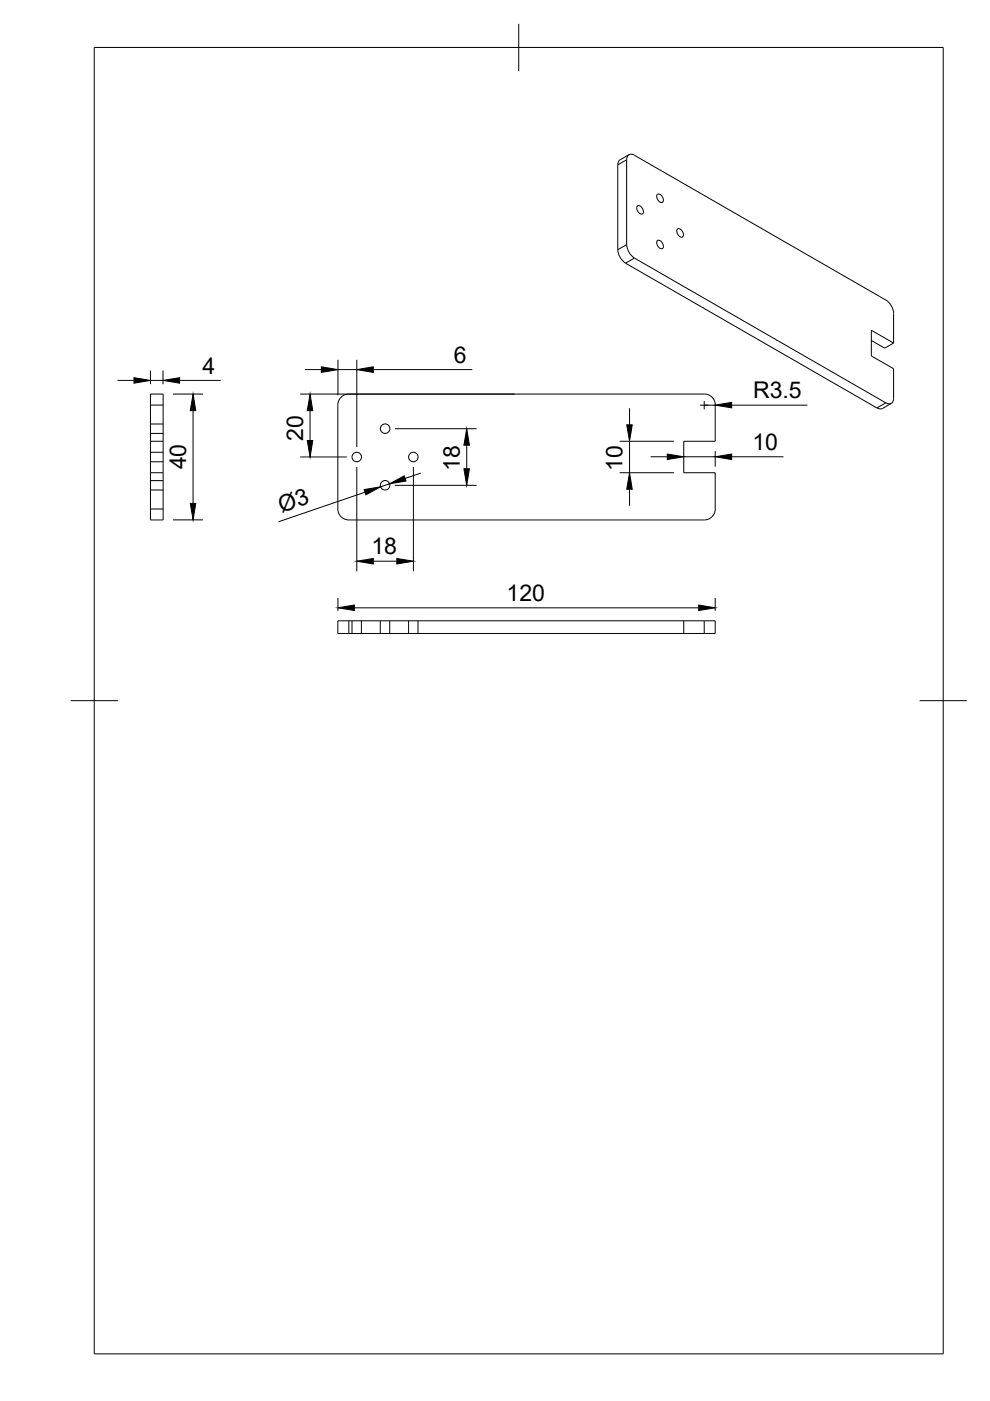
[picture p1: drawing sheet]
<svg xmlns="http://www.w3.org/2000/svg" width="210mm" height="297mm" viewBox="0 0 210 297" stroke-linecap="round" stroke-linejoin="round" font-family="sans-serif">
<defs><g id="words">
<g font-size="4.9">
<text x="96.2" y="76.9">6</text>
<text x="42.9" y="79.3">4</text>
<text x="159.7" y="84.4">R3.5</text>
<text x="64.3" y="93.6" transform="rotate(-90 64.3 93.6)">20</text>
<text x="159.5" y="95.4">10</text>
<text x="39.5" y="99.5" transform="rotate(-90 39.5 99.5)">40</text>
<text x="97.5" y="99.8" transform="rotate(-90 97.5 99.8)">18</text>
<text x="132" y="99.8" transform="rotate(-90 132 99.8)">10</text>
<text x="59.7" y="108.8" transform="rotate(-19 59.7 108.8)">Ø3</text>
<text x="78.8" y="117.5">18</text>
<text x="107.4" y="127.4">120</text>
</g>
</g></defs>
<!-- layer: Visible -->
<g fill="none" stroke="#000" stroke-width=".21">
<path d="M133.3 32.8l-1.8 1.1-.5 .7v18.3a3.7 3.7 0 0 0 1.6 2.9l53.3 30.7 1 .2 2.1-1.2M135.2 43.6a1.16 1.16 0 0 1 1 1.8 1.16 1.16 0 0 1-1-1.8zM139.4 51a1.16 1.16 0 0 1 1 1.7 1.16 1.16 0 0 1-1-1.7zM139.4 41.2a1.16 1.16 0 0 1 1 1.7 1.16 1.16 0 0 1-1-1.7zM143.7 48.5a1.16 1.16 0 0 1 1 1.7 1.16 1.16 0 0 1-1-1.7zM184.7 72.2l2.9 1.6 1.9-1.1M189.5 66.5v6.2M189.5 72.7l-4.8-2.7v5.5l4.8 2.7v6.3M189.5 66.5a3.6 3.6 0 0 0-1.7-2.9l-53.3-30.7a1 1 0 0 0-1.1-.1 1 1 0 0 0-.5 1.1v18a3.7 3.7 0 0 0 1.6 2.8l53.3 30.7M31.9 83.6h2.7v26.6h-2.7zM31.9 93.6h2.7M72.5 84l.9-.4 .6-.1h75.3a2.31 2.31 0 0 1 2.3 2.4v7.7h-6.6v6.6h6.6l.1 7.7a2.34 2.34 0 0 1-2.4 2.3h-75.3a2.34 2.34 0 0 1-2.4-2.3v-22a2.33 2.33 0 0 1 .9-1.9z"/>
<path d="M189.5 84.5a1 1 0 0 1-.5 1 1 1 0 0 1-1.2-.1M31.9 100.2h2.7M71.6 131.6h80v2.7h-80z"/>
<circle cx="75.6" cy="96.9" r="1.01"/>
<circle cx="81.7" cy="90.9" r="1.01"/>
<circle cx="87.6" cy="96.9" r="1.01"/>
<circle cx="81.7" cy="102.9" r="1.01"/>
</g>
<!-- layer: Visible Narrow -->
<path d="M132.9 33.9l-1.9 1.1M132.9 51.9l-1.9 1M134.5 54.7l-1.9 1.1M31.9 85.9h2.7M187.8 85.4l-1.9 1.1M31.9 107.9h2.7M74 131.6v2.7M149.3 131.6v2.7" fill="none" stroke="#000" stroke-width=".21"/>
<!-- layer: Hidden -->
<g fill="none" stroke="#000" stroke-width=".21">
<path d="M31.9 91.9h2.7M31.9 89.9h2.7M31.9 97.9h2.7M31.9 95.9h2.7M31.9 103.9h2.7M31.9 101.9h2.7M74.6 131.6v2.7M76.6 131.6v2.7M80.6 131.6v2.7M82.6 131.6v2.7M86.6 131.6v2.7M88.6 131.6v2.7"/>
<path d="M145 131.6v2.7"/>
</g>
<!-- layer: BORDER -->
<path d="M20 10.1h180v276.9h-180zM110 5.1v10M15 148.6h10M195 148.6h10" fill="none" stroke="#000" stroke-width=".21"/>
<!-- layer: FD_Dimensions -->
<g fill="none" stroke="#000" stroke-width=".21">
<path d="M31.9 78.6v2.9M34.6 78.6v2.9M64.6 78.4h3.5M71.6 76.3v7.5M71.6 78.4h4M75.6 76.3v18.5M79.1 78.4h21M24.9 80.7h3.5M31.9 80.7h2.7M36.7 83.6h6.3M38.1 80.7h8.7M40.9 87.1v19.6"/>
<path d="M63.6 83.6h45.5M63.6 96.9h9.9M65.7 87.1v6.3M75.6 99v22.1M83.7 90.9h17.3M87.7 99v22.1M99 94.4v5M131.4 93.6h11.5M133.5 86.6v3.5M133.5 93.6v6.6M138 96.8h3.5M145 96.8h6.6"/>
<path d="M149.3 85.9h2.3M151.6 95.7v3.2M155.1 96.8h11M155.1 85.9h16.1M36.7 110.2h6.3M77.4 104.4l-18.3 6.2M79.1 119h5M82.6 102.6l-1.9 .6M83.7 102.9h17.3M89.2 100.3l-3.3 1.1M131.4 100.2h11.5M133.5 103.7v3.5"/>
<path d="M71.6 126.8v2.7M75.1 128.9h73M151.6 126.8v2.7"/>
</g>
<g fill="#000" stroke="#000" stroke-width=".21">
<path d="M68.1 77.8l3.5 .6-3.5 .6zM75.6 78.4l3.5-.6v1.2zM28.4 80.1l3.5 .6-3.5 .5zM34.6 80.7l3.5-.6v1.1zM40.9 83.6l.6 3.5h-1.2zM65.2 93.4h1.1l-.6 3.5zM65.7 83.6l.6 3.5h-1.1zM98.4 99.4h1.1l-.5 3.5zM99 90.9l.5 3.5h-1.1zM132.9 90.1h1.1l-.5 3.5zM141.5 96.3l3.5 .5-3.5 .6zM151.6 96.8l3.5-.5v1.1z"/>
<path d="M151.6 85.9l3.5-.6v1.2zM40.3 106.7h1.2l-.6 3.5zM77.2 103.8l3.5-.6-3.1 1.7zM75.6 119l3.5-.6v1.2zM84.1 118.4l3.6 .6-3.6 .6zM82.6 102.6l3.1-1.7 .4 1.1zM133.5 100.2l.5 3.5h-1.1zM71.6 128.9l3.5-.6v1.1zM148.1 128.3l3.5 .6-3.5 .5z"/>
</g>
<!-- layer: Smart Centers -->
<path d="M148.4 85.9h1.8M149.3 85v1.8" fill="none" stroke="#000" stroke-width=".21"/>
<use href="#words"/>
</svg>
